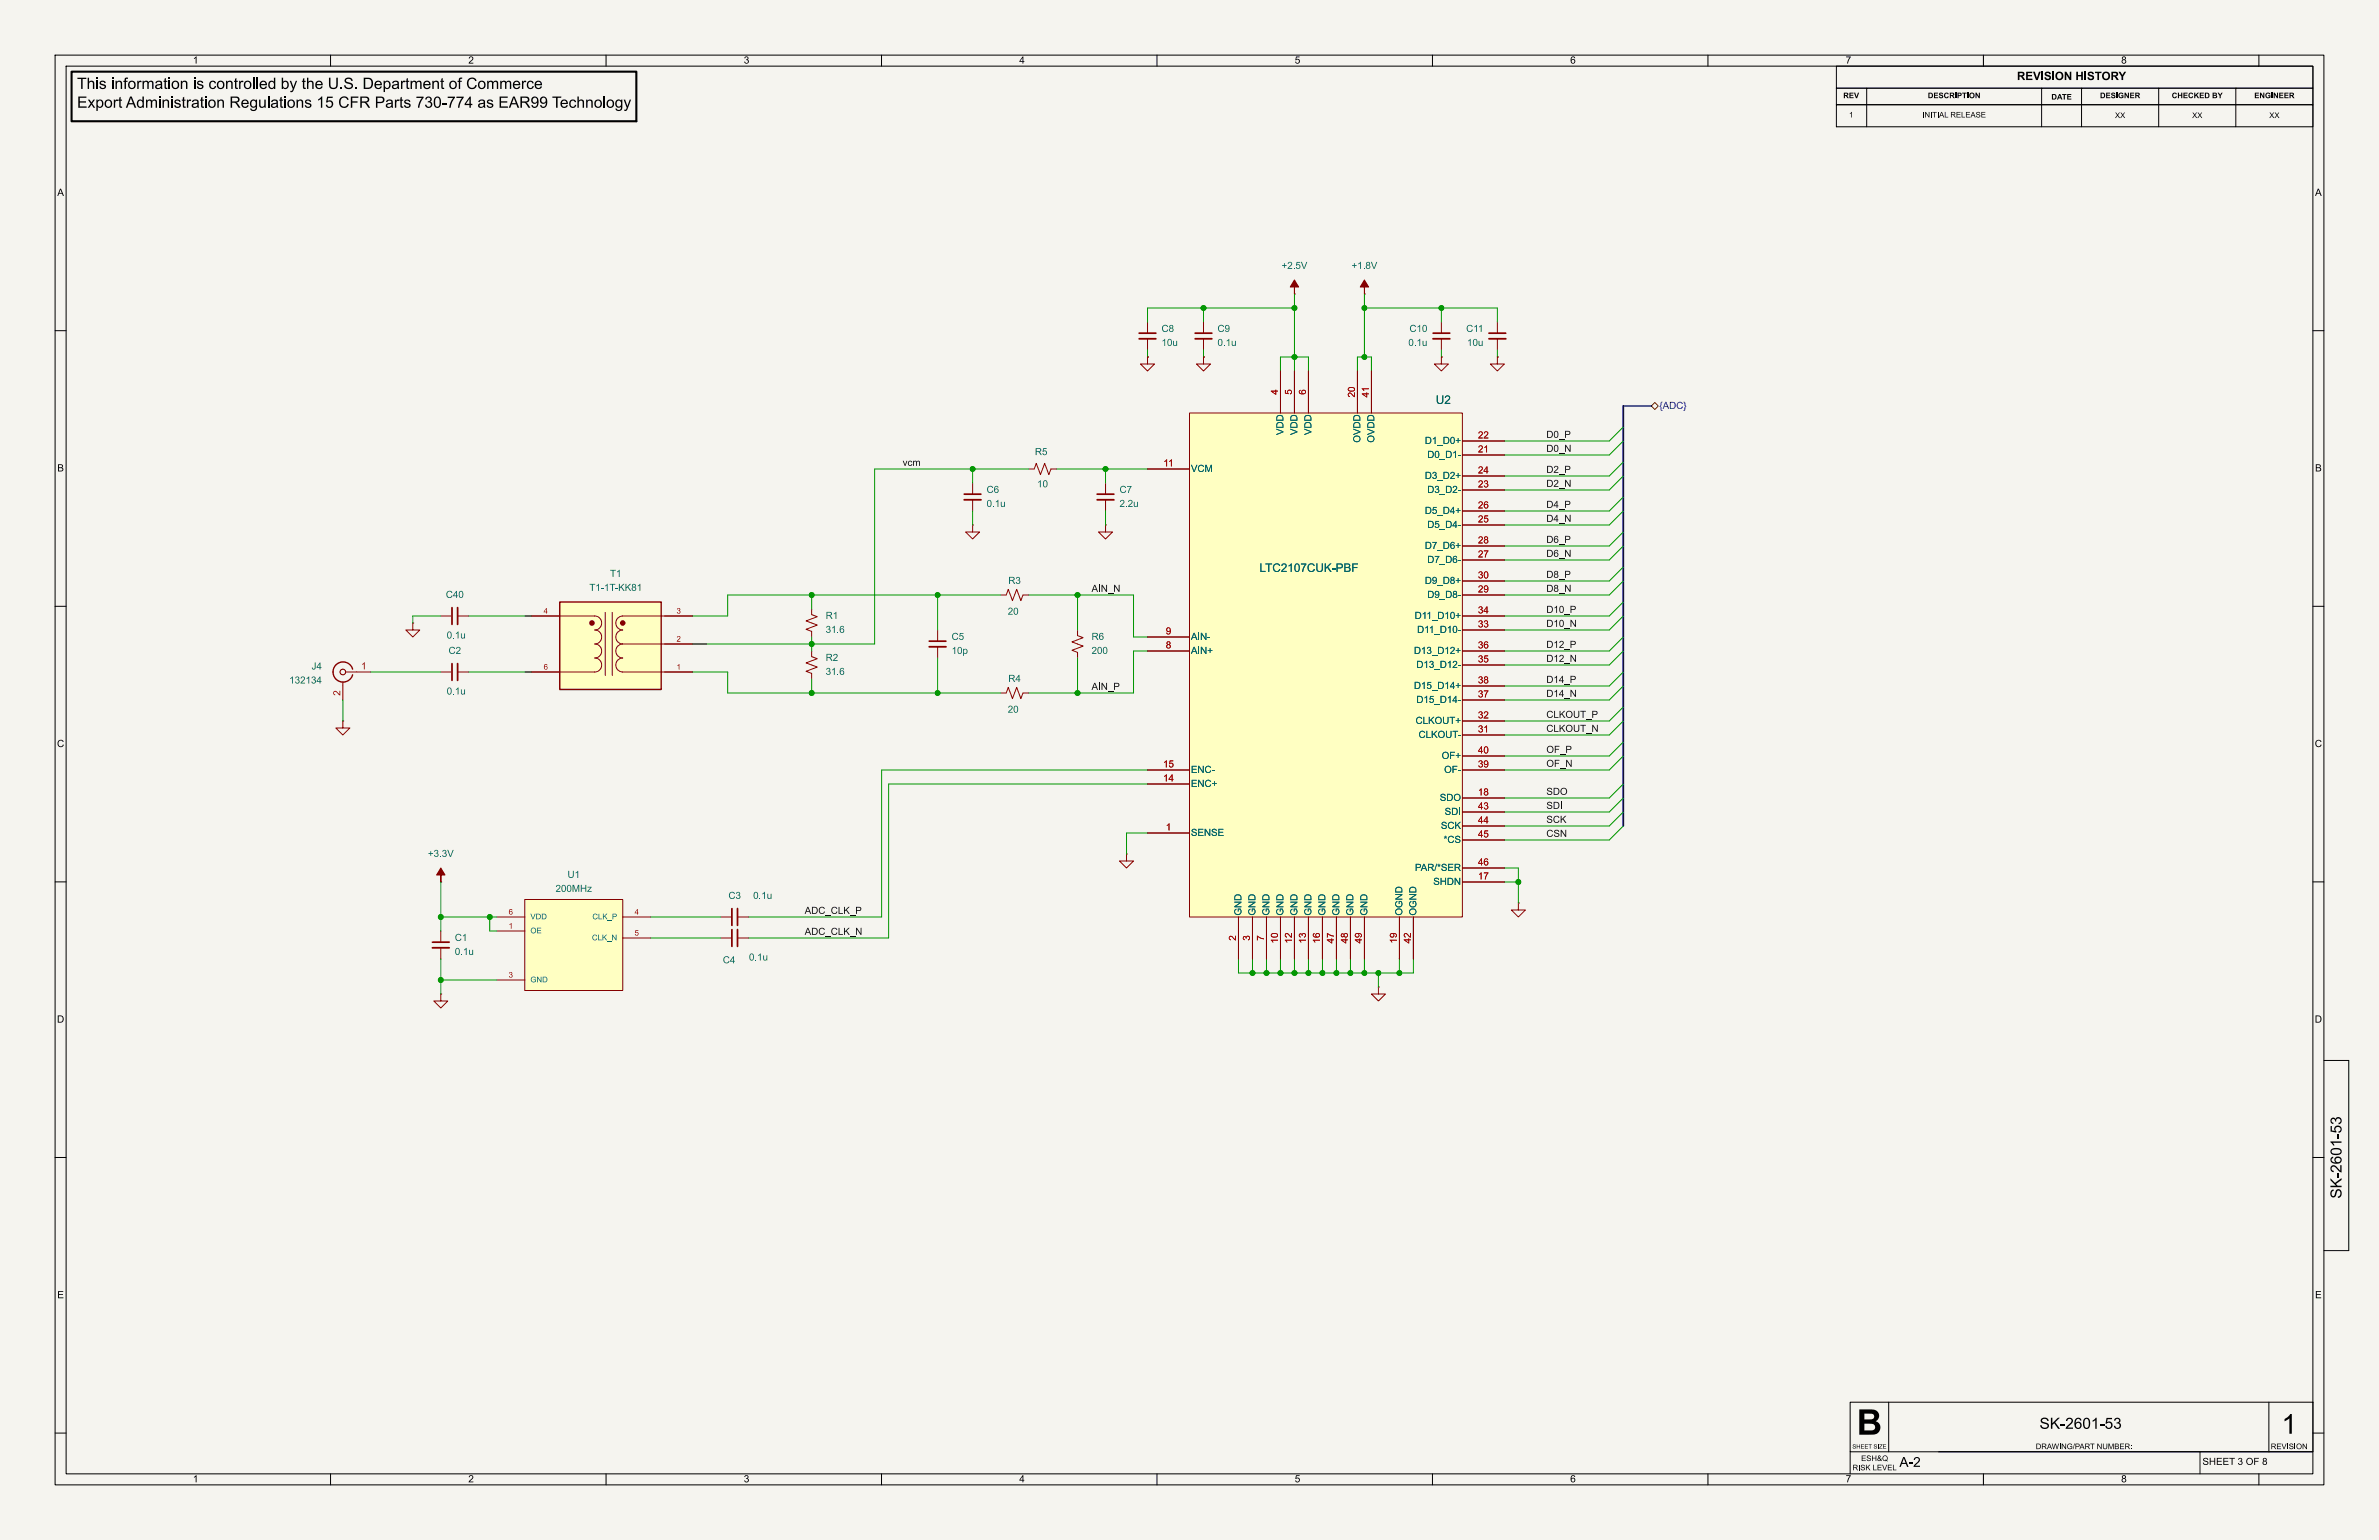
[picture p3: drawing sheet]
<svg xmlns="http://www.w3.org/2000/svg" width="432mm" height="279mm" viewBox="0 0 432 279" stroke-linecap="round" stroke-linejoin="round" font-family="sans-serif">
<defs><g id="words">
<text font-size="6.4" x="337" y="262">B</text>
<text font-size="5" x="414.1" y="261.4">1</text>
<g font-size="2.8">
<text x="14" y="18.6">This information is controlled by the</text>
<text x="370.2" y="260">SK-2601-53</text>
</g>
<text font-size="2.5" x="344.7" y="266.8">A-2</text>
<text font-size="2.1" x="366.1" y="15.1">REVISION HISTORY</text>
<g font-size="2.1" fill="#006464">
<text x="260.6" y="73.8">U2</text>
<text x="228.6" y="104.3">LTC2107CUK-PBF</text>
</g>
<g font-size="1.8">
<text x="35" y="12">1</text>
<text x="85" y="12">2</text>
<text x="135" y="12">3</text>
<text x="185" y="12">4</text>
<text x="235" y="12">5</text>
<text x="285" y="12">6</text>
<text x="335" y="12">7</text>
<text x="385" y="12">8</text>
<text x="10.4" y="36">A</text>
<text x="420.2" y="36">A</text>
<text x="10.4" y="86">B</text>
<text x="420.2" y="86">B</text>
<text x="10.3" y="136">C</text>
<text x="420.1" y="136">C</text>
<text x="10.3" y="186">D</text>
<text x="420.1" y="186">D</text>
<text x="10.4" y="236">E</text>
<text x="420.2" y="236">E</text>
<text x="35" y="269.4">1</text>
<text x="85" y="269.4">2</text>
<text x="135" y="269.4">3</text>
<text x="185" y="269.4">4</text>
<text x="235" y="269.4">5</text>
<text x="285" y="269.4">6</text>
<text x="335" y="269.4">7</text>
<text x="385" y="269.4">8</text>
<text x="399.7" y="266.2">SHEET 3 OF 8</text>
</g>
<g font-size="1.8" fill="#006464">
<text x="232.6" y="49.3">+2.5V</text>
<text x="245.3" y="49.3">+1.8V</text>
<text x="210.8" y="60.7">C8</text>
<text x="210.8" y="63.2">10u</text>
<text x="221" y="60.7">C9</text>
<text x="221" y="63.2">0.1u</text>
<text x="255.6" y="63.2">0.1u</text>
<text x="255.8" y="60.7">C10</text>
<text x="266.1" y="60.7">C11</text>
<text x="266.3" y="63.2">10u</text>
<text x="187.8" y="83">R5</text>
<text x="233.4" y="78.9" transform="rotate(-90 233.4 78.9)">VDD</text>
<text x="235.9" y="78.9" transform="rotate(-90 235.9 78.9)">VDD</text>
<text x="238.5" y="78.9" transform="rotate(-90 238.5 78.9)">VDD</text>
<text x="247.4" y="80.3" transform="rotate(-90 247.4 80.3)">OVDD</text>
<text x="249.9" y="80.3" transform="rotate(-90 249.9 80.3)">OVDD</text>
<text x="258.6" y="81">D1_D0+</text>
<text x="259.1" y="83.5">D0_D1-</text>
<text x="179.1" y="89.9">C6</text>
<text x="188.2" y="88.9">10</text>
<text x="203.2" y="89.9">C7</text>
<text x="216.2" y="86.1">VCM</text>
<text x="258.6" y="87.4">D3_D2+</text>
<text x="259.1" y="89.9">D3_D2-</text>
<text x="179.1" y="92.4">0.1u</text>
<text x="203.2" y="92.4">2.2u</text>
<text x="258.6" y="93.7">D5_D4+</text>
<text x="258.6" y="100.1">D7_D6+</text>
<text x="259.1" y="96.2">D5_D4-</text>
<text x="107" y="107.7">T1-1T-KK81</text>
<text x="110.7" y="105.1">T1</text>
<text x="183" y="106.4">R3</text>
<text x="258.6" y="106.4">D9_D8+</text>
<text x="259.1" y="102.6">D7_D6-</text>
<text x="80.9" y="108.9">C40</text>
<text x="149.9" y="112.8">R1</text>
<text x="182.9" y="112">20</text>
<text x="256.8" y="112.8">D11_D10+</text>
<text x="259.1" y="108.9">D9_D8-</text>
<text x="81.1" y="116.3">0.1u</text>
<text x="81.4" y="119.1">C2</text>
<text x="149.9" y="115.3">31.6</text>
<text x="172.7" y="116.6">C5</text>
<text x="172.7" y="119.1">10p</text>
<text x="198.1" y="116.6">R6</text>
<text x="198.1" y="119.1">200</text>
<text x="216.2" y="116.6">AIN-</text>
<text x="216.2" y="119.1">AIN+</text>
<text x="256.6" y="119.1">D13_D12+</text>
<text x="257.2" y="115.3">D11_D10-</text>
<text x="52.5" y="124.5">132134</text>
<text x="56.5" y="121.9">J4</text>
<text x="149.9" y="120.4">R2</text>
<text x="149.9" y="122.9">31.6</text>
<text x="183" y="124.2">R4</text>
<text x="256.6" y="125.5">D15_D14+</text>
<text x="257.1" y="121.6">D13_D12-</text>
<text x="81.1" y="126.5">0.1u</text>
<text x="182.9" y="129.8">20</text>
<text x="256.9" y="131.8">CLKOUT+</text>
<text x="257.1" y="128">D15_D14-</text>
<text x="257.5" y="134.3">CLKOUT-</text>
<text x="216.2" y="140.7">ENC-</text>
<text x="216.2" y="143.2">ENC+</text>
<text x="261.7" y="138.2">OF+</text>
<text x="262.1" y="140.7">OF-</text>
<text x="261.3" y="145.8">SDO</text>
<text x="262.2" y="148.3">SDI</text>
<text x="77.7" y="155.9">+3.3V</text>
<text x="216.2" y="152.1">SENSE</text>
<text x="261.5" y="150.9">SCK</text>
<text x="262" y="153.4">*CS</text>
<text x="103" y="159.7">U1</text>
<text x="256.8" y="158.5">PAR/*SER</text>
<text x="260.1" y="161">SHDN</text>
<text x="100.8" y="162.3">200MHz</text>
<text x="132.2" y="163.6">C3</text>
<text x="136.7" y="163.6">0.1u</text>
<text x="225.8" y="166.1" transform="rotate(-90 225.8 166.1)">GND</text>
<text x="228.3" y="166.1" transform="rotate(-90 228.3 166.1)">GND</text>
<text x="230.9" y="166.1" transform="rotate(-90 230.9 166.1)">GND</text>
<text x="233.4" y="166.1" transform="rotate(-90 233.4 166.1)">GND</text>
<text x="235.9" y="166.1" transform="rotate(-90 235.9 166.1)">GND</text>
<text x="238.5" y="166.1" transform="rotate(-90 238.5 166.1)">GND</text>
<text x="241" y="166.1" transform="rotate(-90 241 166.1)">GND</text>
<text x="243.6" y="166.1" transform="rotate(-90 243.6 166.1)">GND</text>
<text x="246.1" y="166.1" transform="rotate(-90 246.1 166.1)">GND</text>
<text x="248.6" y="166.1" transform="rotate(-90 248.6 166.1)">GND</text>
<text x="255" y="166.1" transform="rotate(-90 255 166.1)">OGND</text>
<text x="257.5" y="166.1" transform="rotate(-90 257.5 166.1)">OGND</text>
<text x="82.5" y="171.2">C1</text>
<text x="82.5" y="173.7">0.1u</text>
<text x="131.2" y="175.2">C4</text>
<text x="135.9" y="174.7">0.1u</text>
</g>
<g font-size="1.8" fill="#a90000">
<text x="232.2" y="71.6" transform="rotate(-90 232.2 71.6)">4</text>
<text x="234.7" y="71.6" transform="rotate(-90 234.7 71.6)">5</text>
<text x="237.2" y="71.6" transform="rotate(-90 237.2 71.6)">6</text>
<text x="246.1" y="72.1" transform="rotate(-90 246.1 72.1)">20</text>
<text x="248.7" y="72.1" transform="rotate(-90 248.7 72.1)">41</text>
<text x="268.3" y="79.8">22</text>
<text x="268.3" y="82.3">21</text>
<text x="211.2" y="84.8">11</text>
<text x="268.3" y="86.1">24</text>
<text x="268.3" y="88.6">23</text>
<text x="268.3" y="92.5">26</text>
<text x="268.3" y="95">25</text>
<text x="268.3" y="98.8">28</text>
<text x="268.3" y="101.3">27</text>
<text x="268.3" y="105.2">30</text>
<text x="268.3" y="107.7">29</text>
<text x="268.3" y="111.5">34</text>
<text x="211.6" y="115.3">9</text>
<text x="211.6" y="117.9">8</text>
<text x="268.3" y="114">33</text>
<text x="268.3" y="117.9">36</text>
<text x="65.5" y="121.7">1</text>
<text x="268.3" y="120.4">35</text>
<text x="268.3" y="124.2">38</text>
<text x="62" y="126.2" transform="rotate(-90 62 126.2)">2</text>
<text x="268.3" y="130.6">32</text>
<text x="268.3" y="126.7">37</text>
<text x="268.3" y="133.1">31</text>
<text x="268.3" y="136.9">40</text>
<text x="211.1" y="139.4">15</text>
<text x="211.1" y="142">14</text>
<text x="268.3" y="139.4">39</text>
<text x="268.3" y="144.5">18</text>
<text x="268.3" y="147.1">43</text>
<text x="268.3" y="149.6">44</text>
<text x="211.6" y="150.9">1</text>
<text x="268.3" y="152.1">45</text>
<text x="268.3" y="157.2">46</text>
<text x="268.3" y="159.8">17</text>
<text x="224.5" y="170.7" transform="rotate(-90 224.5 170.7)">2</text>
<text x="227.1" y="170.7" transform="rotate(-90 227.1 170.7)">3</text>
<text x="229.6" y="170.7" transform="rotate(-90 229.6 170.7)">7</text>
<text x="232.2" y="171.2" transform="rotate(-90 232.2 171.2)">10</text>
<text x="234.7" y="171.2" transform="rotate(-90 234.7 171.2)">12</text>
<text x="237.2" y="171.2" transform="rotate(-90 237.2 171.2)">13</text>
<text x="239.8" y="171.2" transform="rotate(-90 239.8 171.2)">16</text>
<text x="242.3" y="171.2" transform="rotate(-90 242.3 171.2)">47</text>
<text x="244.9" y="171.2" transform="rotate(-90 244.9 171.2)">48</text>
<text x="247.4" y="171.2" transform="rotate(-90 247.4 171.2)">49</text>
<text x="253.7" y="171.2" transform="rotate(-90 253.7 171.2)">19</text>
<text x="256.3" y="171.2" transform="rotate(-90 256.3 171.2)">42</text>
</g>
<text font-size="1.8" fill="#000084" x="301.2" y="74.7">{ADC}</text>
<g font-size="1.8" fill="#0f0f0f">
<text x="280.7" y="82.2">D0_N</text>
<text x="280.7" y="79.7">D0_P</text>
<text x="163.8" y="84.7">vcm</text>
<text x="280.7" y="86">D2_P</text>
<text x="280.7" y="88.6">D2_N</text>
<text x="280.7" y="92.4">D4_P</text>
<text x="280.7" y="94.9">D4_N</text>
<text x="280.7" y="98.7">D6_P</text>
<text x="280.7" y="101.3">D6_N</text>
<text x="198.1" y="107.6">AIN_N</text>
<text x="280.7" y="105.1">D8_P</text>
<text x="280.7" y="107.6">D8_N</text>
<text x="280.7" y="114">D10_N</text>
<text x="280.7" y="111.4">D10_P</text>
<text x="280.7" y="117.8">D12_P</text>
<text x="198.1" y="125.4">AIN_P</text>
<text x="280.7" y="120.3">D12_N</text>
<text x="280.7" y="124.1">D14_P</text>
<text x="280.7" y="130.5">CLKOUT_P</text>
<text x="280.7" y="126.7">D14_N</text>
<text x="280.7" y="136.8">OF_P</text>
<text x="280.7" y="133">CLKOUT_N</text>
<text x="280.7" y="139.4">OF_N</text>
<text x="280.7" y="144.4">SDO</text>
<text x="280.7" y="149.5">SCK</text>
<text x="280.7" y="147">SDI</text>
<text x="280.7" y="152.1">CSN</text>
<text x="146" y="166">ADC_CLK_P</text>
<text x="146" y="169.8">ADC_CLK_N</text>
</g>
<g font-size="1.4">
<text x="334.6" y="18.2">REV</text>
<text x="335.6" y="21.7">1</text>
<text x="348.9" y="21.7">INITIAL RELEASE</text>
<text x="349.9" y="18.2">DESCRIPTION</text>
<text x="372.3" y="18.4">DATE</text>
<text x="381.2" y="18.2">DESIGNER</text>
<text x="383.9" y="21.8">XX</text>
<text x="394.2" y="18.2">CHECKED BY</text>
<text x="397.9" y="21.8">XX</text>
<text x="409.2" y="18.2">ENGINEER</text>
<text x="411.9" y="21.8">XX</text>
<text x="369.5" y="263.3">DRAWING/PARTNUMBER:</text>
<text x="342.9" y="266.3">LEVEL</text>
</g>
<g font-size="1.4" fill="#a90000">
<text x="98.7" y="111.5">4</text>
<text x="122.8" y="111.5">3</text>
<text x="122.8" y="116.6">2</text>
<text x="98.7" y="121.7">6</text>
<text x="122.8" y="121.7">1</text>
<text x="92.3" y="166.1">6</text>
<text x="115.2" y="166.1">4</text>
<text x="92.3" y="168.7">1</text>
<text x="115.2" y="169.9">5</text>
<text x="92.3" y="177.5">3</text>
</g>
<g font-size="1.4" fill="#006464">
<text x="96.3" y="167.2">VDD</text>
<text x="107.5" y="167.2">CLK_P</text>
<text x="96.3" y="169.7">OE</text>
<text x="107.4" y="171">CLK_N</text>
<text x="96.3" y="178.6">GND</text>
</g>
<text font-size="1.1" x="336.2" y="263.1">SHEET SIZE</text>
</g></defs>
<path d="M0 0h431.8v279.4h-431.8z" fill="#f5f4ef" stroke="#f5f4ef" stroke-width=".18"/>
<g fill="none" stroke="#000" stroke-width=".18">
<path d="M10 10h411.8v259.4h-411.8zM12 12h407.8v255.4h-407.8zM60 10v2M110 10v2M160 10v2M210 10v2M260 10v2M310 10v2M333.3 12h86.5v4h-86.5zM333.3 16h86.5v3h-86.5zM333.3 19h86.5v4h-86.5zM338.8 16v7"/>
<path d="M360 10v2M370.6 16v7M377.8 16v7M391.8 16v7M405.8 16v7M410 10v2M10 60h2M419.8 60h2M10 110h2M419.8 110h2M10 160h2M419.8 160h2"/>
<path d="M421.8 192.4h4.5v34.5h-4.5M10 210h2M419.8 210h2M10 260h2M335.8 254.4h84v9h-84zM342.8 254.4v9M411.8 254.4v9M419.8 260h2M60 267.4v2M110 267.4v2M160 267.4v2M210 267.4v2"/>
<path d="M260 267.4v2M310 267.4v2M335.8 263.4v4M351.8 263.4h68M360 267.4v2M399.3 263.4v4M410 267.4v2"/>
</g>
<g fill="#000">
<path d="M14.1 14.1h1.6v.2h-.7v1.8h-.3v-1.8h-.6zM15.9 14.1h.3v.7a.53 .53 0 0 1 .6-.2 .53 .53 0 0 1 .3 .6v.9h-.2v-.9a.36 .36 0 0 0-.5-.4 .36 .36 0 0 0-.2 .5v.8h-.3zM17.5 14.1h.2v.3h-.2zM17.5 14.7h.2v1.4h-.2zM18.2 14.8l.2-.1a.58 .58 0 0 1 .8 .3l-.3 .1a.29 .29 0 0 0-.3-.3 .29 .29 0 0 0-.2 .3 .82 .82 0 0 1 .8 .6 .63 .63 0 0 1-.6 .5 .63 .63 0 0 1-.6-.5h.3a.33 .33 0 0 0 .3 .3 .33 .33 0 0 0 .3-.4 .72 .72 0 0 1-.8-.6zM20.3 14.1h.3v.3h-.3zM20.3 14.7h.3v1.4h-.3zM21 14.7h.2v.2a.53 .53 0 0 1 .6-.2 .53 .53 0 0 1 .4 .5v.9h-.3v-.9a.36 .36 0 0 0-.4-.4 .36 .36 0 0 0-.3 .5v.8h-.2zM22.7 14.2l.5-.1v.2a.26 .26 0 0 0-.3 0 .26 .26 0 0 0 0 .4h.2v.2h-.2v1.2h-.3v-1.2h-.2v-.2h.2zM23.5 14.8a.73 .73 0 0 1 1 .1 .73 .73 0 0 1-.2 1.1 .73 .73 0 0 1-1-.3l-.1-.3h.3a.47 .47 0 0 0 .5 .6 .47 .47 0 0 0 .4-.7 .44 .44 0 0 0-.6-.5 .44 .44 0 0 0-.3 .6h-.3zM24.9 14.7h.2v.2l.3-.3 .2 .1v.2a.33 .33 0 0 0-.4 .1 .33 .33 0 0 0 0 .4v.7h-.3zM25.9 14.7h.2v.2a.5 .5 0 0 1 .9 0 .48 .48 0 0 1 .5-.3 .48 .48 0 0 1 .4 .5v1h-.3v-.9a.32 .32 0 0 0-.3-.4 .32 .32 0 0 0-.3 .5v.8h-.3v-.9a.34 .34 0 0 0-.4-.4 .34 .34 0 0 0-.2 .6v.7h-.2z"/>
<path d="M28.4 14.8a.66 .66 0 0 1 .8-.1 .66 .66 0 0 1 .2 .8l.1 .6h-.3v-.1a.57 .57 0 0 1-.6 .2 .57 .57 0 0 1-.5-.5h.3a.42 .42 0 0 0 .6 .2 .42 .42 0 0 0 .2-.5l-1.1 .3a.66 .66 0 0 1 .9-.5 .22 .22 0 0 0 .1-.3 .22 .22 0 0 0-.3-.1l-.2 .1-.2 .2h-.2zM29.9 14.3l.2-.2v.6h.3v.2h-.3v.8l.1 .2h.2v.2l-.5-.1v-1.1h-.2v-.2h.2zM30.6 14.1h.3v.3h-.3zM30.6 14.7h.3v1.4h-.3zM31.4 14.8a.73 .73 0 0 1 1 .1 .73 .73 0 0 1-.2 1.1 .73 .73 0 0 1-1-.3l-.1-.3h.3a.47 .47 0 0 0 .5 .6 .47 .47 0 0 0 .4-.7 .44 .44 0 0 0-.6-.5 .44 .44 0 0 0-.3 .6h-.3zM32.8 14.7h.2v.2a.53 .53 0 0 1 .7-.2 .53 .53 0 0 1 .3 .5v.9h-.2v-.9a.36 .36 0 0 0-.4-.4 .36 .36 0 0 0-.3 .5v.8h-.3zM35.2 14.1h.2v.3h-.2zM35.2 14.7h.2v1.4h-.2zM35.9 14.8l.2-.1a.58 .58 0 0 1 .8 .3l-.3 .1a.29 .29 0 0 0-.3-.3 .29 .29 0 0 0-.2 .3 .82 .82 0 0 1 .8 .6 .63 .63 0 0 1-.6 .5 .63 .63 0 0 1-.6-.5h.3a.33 .33 0 0 0 .3 .3 .33 .33 0 0 0 .3-.4 .72 .72 0 0 1-.8-.6zM38.2 14.8a.62 .62 0 0 1 1 .3h-.2a.4 .4 0 0 0-.5-.2 .4 .4 0 0 0-.3 .5 .41 .41 0 0 0 .3 .5 .41 .41 0 0 0 .5-.3h.2a.69 .69 0 0 1-.9 .5 .69 .69 0 0 1-.3-1zM39.6 14.8a.73 .73 0 0 1 1 .1 .73 .73 0 0 1-.2 1.1 .73 .73 0 0 1-1-.3v-.3h.2a.47 .47 0 0 0 .5 .6 .47 .47 0 0 0 .4-.7 .44 .44 0 0 0-.5-.5 .44 .44 0 0 0-.4 .6h-.2zM41 14.7h.3v.2a.53 .53 0 0 1 .6-.2 .53 .53 0 0 1 .3 .5v.9h-.2v-.9a.36 .36 0 0 0-.4-.4 .36 .36 0 0 0-.3 .5v.8h-.3z"/>
<path d="M42.7 14.3l.2-.2v.6h.3v.2h-.3v.8l.1 .2h.2v.2l-.5-.1v-1.1h-.2v-.2h.2zM43.4 14.7h.2v.2l.3-.3 .2 .1v.2a.33 .33 0 0 0-.4 .1 .33 .33 0 0 0-.1 .4v.7h-.2zM44.5 14.8a.73 .73 0 0 1 1 .1 .73 .73 0 0 1-.2 1.1 .73 .73 0 0 1-1-.3v-.3h.2a.47 .47 0 0 0 .5 .6 .47 .47 0 0 0 .4-.7 .44 .44 0 0 0-.5-.5 .44 .44 0 0 0-.4 .6h-.2zM47.3 14.8a.69 .69 0 0 1 .8-.1 .69 .69 0 0 1 .4 .8h-1.1a.43 .43 0 0 0 .3 .4 .43 .43 0 0 0 .5-.2h.3a.7 .7 0 0 1-.9 .4 .7 .7 0 0 1-.5-.8h1.1a.41 .41 0 0 0-.4-.5 .41 .41 0 0 0-.4 .5h-.3zM48.9 14.8a.55 .55 0 0 1 .8 0v-.7h.3v2h-.3v-.1a.61 .61 0 0 1-.7 .1 .61 .61 0 0 1-.3-.7h.2a.44 .44 0 0 0 .5 .6 .44 .44 0 0 0 .3-.7 .41 .41 0 0 0-.5-.5 .41 .41 0 0 0-.3 .6h-.2zM51.1 14.1h.3v.7a.67 .67 0 0 1 .9 0 .67 .67 0 0 1 .1 .9 .57 .57 0 0 1-.5 .5 .57 .57 0 0 1-.5-.3v.2h-.3v-.7h.3a.44 .44 0 0 0 .5 .5 .44 .44 0 0 0 .3-.6 .41 .41 0 0 0-.5-.5 .41 .41 0 0 0-.3 .6h-.3zM52.6 14.7h.2l.5 1.2 .4-1.2h.2l-.5 1.5a.52 .52 0 0 1-.7 .5v-.2a.33 .33 0 0 0 .4-.4zM55 14.3l.2-.2v.6h.3v.2h-.3v.8l.1 .2h.2v.2l-.5-.1v-1.1h-.2v-.2h.2zM55.7 14.1h.3v.7a.53 .53 0 0 1 .6-.2 .53 .53 0 0 1 .3 .6v.9h-.2v-.9a.36 .36 0 0 0-.5-.4 .36 .36 0 0 0-.2 .5v.8h-.3zM57.4 14.8a.69 .69 0 0 1 .8-.1 .69 .69 0 0 1 .4 .8h-1.1a.43 .43 0 0 0 .3 .4 .43 .43 0 0 0 .5-.2h.3a.7 .7 0 0 1-.9 .4 .7 .7 0 0 1-.5-.8h1.1a.41 .41 0 0 0-.4-.5 .41 .41 0 0 0-.4 .5h-.3zM59.4 17.5h1v.3h-.8l-.1 .5a.67 .67 0 0 1 .9 .3 .67 .67 0 0 1-.4 1 .67 .67 0 0 1-.9-.6h.3a.46 .46 0 0 0 .6 .3 .46 .46 0 0 0 .2-.7 .46 .46 0 0 0-.6-.1l-.2 .1h-.2zM59.7 14.1h.3v1.2a.54 .54 0 0 0 .5 .6 .54 .54 0 0 0 .5-.6v-1.2h.3v1.2a.81 .81 0 0 1-.8 .9 .81 .81 0 0 1-.8-.9z"/>
<path d="M61.8 15.9h.3v.2h-.3zM62.7 14.3l.3-.2a.75 .75 0 0 1 1 .6h-.2a.45 .45 0 0 0-.5-.4 .45 .45 0 0 0-.4 .5 1.2 1.2 0 0 1 1.2 .7 .81 .81 0 0 1-.8 .7 .81 .81 0 0 1-.8-.7h.2a.56 .56 0 0 0 .5 .4 .56 .56 0 0 0 .6-.4l-.2-.2a1.04 1.04 0 0 1-1.1-.6zM61.8 17.8a.89 .89 0 0 1 1.5 .3h-.3a.67 .67 0 0 0-.9-.3 .67 .67 0 0 0-.3 .9 .63 .63 0 0 0 .6 .7 .63 .63 0 0 0 .7-.6l.2 .1a.96 .96 0 0 1-1.3 .6 .96 .96 0 0 1-.4-1.4zM63.7 17.5h1.3v.2h-1.1v.7h1v.2h-1v1h-.2zM64.5 15.9h.3v.2h-.3zM65.4 17.5h.9a.56 .56 0 0 1 .7 .5 .56 .56 0 0 1-.5 .6l.7 1h-.3l-.6-.8-.3-.2h-.3v1h-.3v-1.2h.8a.35 .35 0 0 0 .5-.3 .35 .35 0 0 0-.4-.4h-.6v.7h-.3zM66 14.1h.7a1.02 1.02 0 0 1 1 1 1.02 1.02 0 0 1-.9 1h-.8v-.2h.7a.79 .79 0 0 0 .7-.8 .79 .79 0 0 0-.7-.8h-.4v1.6h-.3zM68.2 14.8a.69 .69 0 0 1 .8-.1 .69 .69 0 0 1 .3 .8h-1.1a.43 .43 0 0 0 .3 .4 .43 .43 0 0 0 .6-.2h.2a.7 .7 0 0 1-.9 .4 .7 .7 0 0 1-.4-.8h1.1a.41 .41 0 0 0-.5-.5 .41 .41 0 0 0-.4 .5h-.2zM68.2 17.5h.8a.62 .62 0 0 1 .8 .6 .62 .62 0 0 1-.8 .6h-.5v.9h-.3v-1.1h.8a.38 .38 0 0 0 .5-.4 .38 .38 0 0 0-.5-.4h-.5v.8h-.3zM69.6 14.7h.3v.2a.66 .66 0 0 1 .8-.1 .66 .66 0 0 1 .2 .9 .58 .58 0 0 1-.4 .4 .58 .58 0 0 1-.6-.1v.7h-.3v-1.3h.3a.45 .45 0 0 0 .5 .5 .45 .45 0 0 0 .2-.7 .41 .41 0 0 0-.5-.4 .41 .41 0 0 0-.2 .6h-.3zM70.2 18.2a.66 .66 0 0 1 .9-.1 .66 .66 0 0 1 .2 .8l.1 .7h-.3v-.2a.57 .57 0 0 1-.6 .2 .57 .57 0 0 1-.5-.4h.3a.42 .42 0 0 0 .5 .1 .42 .42 0 0 0 .2-.5l-1 .4a.66 .66 0 0 1 .9-.5 .22 .22 0 0 0 .1-.3 .22 .22 0 0 0-.3-.1h-.3l-.1 .2h-.2zM71.7 18.1h.2v.2l.2-.2h.3v.3a.33 .33 0 0 0-.4 0 .33 .33 0 0 0-.1 .4v.8h-.2z"/>
<path d="M71.3 14.8a.66 .66 0 0 1 .9-.1 .66 .66 0 0 1 .2 .8l.1 .6h-.3v-.1a.57 .57 0 0 1-.6 .2 .57 .57 0 0 1-.5-.5h.3a.42 .42 0 0 0 .5 .2 .42 .42 0 0 0 .2-.5l-1 .3a.66 .66 0 0 1 .9-.5 .22 .22 0 0 0 .1-.3 .22 .22 0 0 0-.3-.1l-.3 .1-.1 .2h-.2zM72.8 14.7h.2v.2l.2-.3 .3 .1v.2a.33 .33 0 0 0-.4 .1 .33 .33 0 0 0-.1 .4v.7h-.2zM72.7 17.7l.2-.1v.5h.3v.2h-.3v.8l.1 .2h.2v.3l-.5-.2v-1.1h-.2v-.2h.2zM73.5 18.2l.2-.1a.58 .58 0 0 1 .8 .4h-.3a.29 .29 0 0 0-.3-.3 .29 .29 0 0 0-.2 .4 .82 .82 0 0 1 .8 .5 .63 .63 0 0 1-.6 .5 .63 .63 0 0 1-.6-.5h.3a.33 .33 0 0 0 .3 .3 .33 .33 0 0 0 .3-.4 .72 .72 0 0 1-.8-.6zM73.8 14.3l.2-.2v.6h.3v.2h-.3v.8l.1 .2h.2v.2l-.5-.1v-1.1h-.2v-.2h.2zM74.5 14.7h.2v.2a.5 .5 0 0 1 .9 0 .48 .48 0 0 1 .6-.3 .48 .48 0 0 1 .3 .5v1h-.2v-.9a.32 .32 0 0 0-.4-.4 .32 .32 0 0 0-.3 .5v.8h-.2v-.9a.34 .34 0 0 0-.4-.4 .34 .34 0 0 0-.2 .6v.7h-.3zM75.6 17.5h1.3l-.6 1.3-.2 .8h-.2l.1-.6 .6-1.2h-1zM77.4 17.6a.54 .54 0 0 1 .8 0 .54 .54 0 0 1-.1 .8 .63 .63 0 0 1 0 1.1 .63 .63 0 0 1-1-.5h.3a.41 .41 0 0 0 .5 .4 .41 .41 0 0 0 .3-.6 .41 .41 0 0 0-.6-.2l.1-.2a.35 .35 0 0 0 .4-.3 .35 .35 0 0 0-.3-.4 .35 .35 0 0 0-.4 .4l-.2-.1zM77 14.8a.69 .69 0 0 1 .8-.1 .69 .69 0 0 1 .4 .8h-1.1a.43 .43 0 0 0 .3 .4 .43 .43 0 0 0 .5-.2h.3a.7 .7 0 0 1-.9 .4 .7 .7 0 0 1-.5-.8h1.1a.41 .41 0 0 0-.4-.5 .41 .41 0 0 0-.4 .5h-.3zM78.5 14.7h.2v.2a.53 .53 0 0 1 .6-.2 .53 .53 0 0 1 .4 .5v.9h-.3v-.9a.36 .36 0 0 0-.4-.4 .36 .36 0 0 0-.3 .5v.8h-.2zM79 17.6a.65 .65 0 0 1 .7 0 .65 .65 0 0 1 .3 .7 .94 .94 0 0 1-.6 1.3 .82 .82 0 0 1-.7-1.1h.3a.57 .57 0 0 0 .5 .9 1.2 1.2 0 0 0 0-1.7 .44 .44 0 0 0-.5 .6v.2h-.3l.1-.5zM80.3 18.7h.7v.2h-.7z"/>
<path d="M80.1 14.3l.2-.2v.6h.3v.2h-.3v.8l.1 .2h.2v.2l-.5-.1v-1.1h-.2v-.2h.2zM81.3 17.5h1.3l-.6 1.3-.2 .8h-.3l.1-.6 .7-1.2h-1zM81.8 14.8a.73 .73 0 0 1 1 .1 .73 .73 0 0 1-.2 1.1 .73 .73 0 0 1-1-.3l-.1-.3h.3a.47 .47 0 0 0 .5 .6 .47 .47 0 0 0 .4-.7 .44 .44 0 0 0-.6-.5 .44 .44 0 0 0-.3 .6h-.3zM82.8 17.5h1.4l-.6 1.3-.2 .8h-.3l.1-.6 .6-1.2h-1zM83.4 14.2l.5-.1v.2a.26 .26 0 0 0-.3 0 .26 .26 0 0 0-.1 .4h.3v.2h-.3v1.2h-.2v-1.2h-.2v-.2h.2zM85.3 17.5h.2v1.3h.2v.3h-.2v.5h-.3v-.5h-.9v-.3h.9v-.9l-.6 .9h-.3zM85 14.3a.89 .89 0 0 1 1.5 .4h-.3a.67 .67 0 0 0-.8-.3 .67 .67 0 0 0-.4 .9 .63 .63 0 0 0 .6 .6 .63 .63 0 0 0 .7-.5l.2 .1a.96 .96 0 0 1-1.3 .6 .96 .96 0 0 1-.4-1.4zM87 14.8a.73 .73 0 0 1 1 .1 .73 .73 0 0 1-.2 1.1 .73 .73 0 0 1-1-.3v-.3h.2a.47 .47 0 0 0 .5 .6 .47 .47 0 0 0 .4-.7 .44 .44 0 0 0-.5-.5 .44 .44 0 0 0-.4 .6h-.2zM87 18.2a.66 .66 0 0 1 .8-.1 .66 .66 0 0 1 .2 .8l.1 .7h-.2l-.1-.2a.57 .57 0 0 1-.6 .2 .57 .57 0 0 1-.4-.4h.2a.42 .42 0 0 0 .6 .1 .42 .42 0 0 0 .2-.5l-1 .4a.66 .66 0 0 1 .8-.5 .22 .22 0 0 0 .1-.3 .22 .22 0 0 0-.3-.1h-.2l-.2 .2h-.2zM88.5 18.2l.2-.1a.58 .58 0 0 1 .8 .4h-.2a.29 .29 0 0 0-.4-.3 .29 .29 0 0 0-.2 .4 .82 .82 0 0 1 .9 .5 .63 .63 0 0 1-.7 .5 .63 .63 0 0 1-.6-.5h.3a.33 .33 0 0 0 .3 .3 .33 .33 0 0 0 .3-.4 .72 .72 0 0 1-.8-.6zM88.4 14.7h.2v.2a.5 .5 0 0 1 .9 0 .48 .48 0 0 1 .6-.3 .48 .48 0 0 1 .3 .5v1h-.2v-.9a.32 .32 0 0 0-.4-.4 .32 .32 0 0 0-.2 .5v.8h-.3v-.9a.34 .34 0 0 0-.4-.4 .34 .34 0 0 0-.2 .6v.7h-.3zM90.7 17.5h1.4v.2h-1.2v.7h1.2v.2h-1.2v.7h1.3v.3h-1.5z"/>
<path d="M90.8 14.7h.2v.2a.5 .5 0 0 1 .9 0 .48 .48 0 0 1 .5-.3 .48 .48 0 0 1 .4 .5v1h-.3v-.9a.32 .32 0 0 0-.3-.4 .32 .32 0 0 0-.3 .5v.8h-.2v-.9a.34 .34 0 0 0-.5-.4 .34 .34 0 0 0-.2 .6v.7h-.2zM93.3 14.8a.69 .69 0 0 1 .8-.1 .69 .69 0 0 1 .3 .8h-1.1a.43 .43 0 0 0 .4 .4 .43 .43 0 0 0 .5-.2h.2a.7 .7 0 0 1-.9 .4 .7 .7 0 0 1-.4-.8h1.1a.41 .41 0 0 0-.4-.5 .41 .41 0 0 0-.4 .5h-.3zM93.1 17.5h.3l.8 2.1h-.3l-.2-.7h-.8l-.3 .7h-.3l.4-.9h.9l-.3-1-.4 1h-.2zM94.7 14.7h.3v.2l.2-.3 .3 .1v.2a.33 .33 0 0 0-.4 .1 .33 .33 0 0 0-.1 .4v.7h-.3zM94.5 17.5h.9a.56 .56 0 0 1 .7 .5 .56 .56 0 0 1-.6 .6l.8 1h-.4l-.5-.8-.4-.2h-.3v1h-.2v-1.2h.8a.35 .35 0 0 0 .5-.3 .35 .35 0 0 0-.4-.4h-.7v.7h-.2zM95.8 14.8a.62 .62 0 0 1 1.1 .3h-.3a.4 .4 0 0 0-.5-.2 .4 .4 0 0 0-.2 .5 .41 .41 0 0 0 .2 .5 .41 .41 0 0 0 .6-.3h.2a.69 .69 0 0 1-.9 .5 .69 .69 0 0 1-.4-1zM96.6 17.7a.72 .72 0 0 1 .9-.1 .72 .72 0 0 1 .3 .9 .78 .78 0 0 1-.3 .9 .78 .78 0 0 1-.9 .1l-.1-.4h.2a.42 .42 0 0 0 .5 .3 .42 .42 0 0 0 .3-.6v-.2a.59 .59 0 0 1-.7 .2 .59 .59 0 0 1-.4-.6h.3a.41 .41 0 0 0 .6 .3 .41 .41 0 0 0 0-.6 .41 .41 0 0 0-.6 .2v.1h-.3zM97.2 14.8a.69 .69 0 0 1 .8-.1 .69 .69 0 0 1 .4 .8h-1.1a.43 .43 0 0 0 .3 .4 .43 .43 0 0 0 .5-.2h.3a.7 .7 0 0 1-.9 .4 .7 .7 0 0 1-.5-.8h1.1a.41 .41 0 0 0-.4-.5 .41 .41 0 0 0-.4 .5h-.3zM98.2 17.7a.72 .72 0 0 1 .9-.1 .72 .72 0 0 1 .2 .9 .78 .78 0 0 1-.2 .9 .78 .78 0 0 1-.9 .1l-.2-.4h.3a.42 .42 0 0 0 .5 .3 .42 .42 0 0 0 .3-.6v-.2a.59 .59 0 0 1-.7 .2 .59 .59 0 0 1-.4-.6h.3a.41 .41 0 0 0 .5 .3 .41 .41 0 0 0 .1-.6 .41 .41 0 0 0-.6 .2v.1h-.3zM100.3 17.5h1.6v.2h-.7v1.9h-.3v-1.9h-.6zM101.9 18.2a.69 .69 0 0 1 .8-.1 .69 .69 0 0 1 .4 .8h-1.1a.43 .43 0 0 0 .3 .5 .43 .43 0 0 0 .5-.3h.3a.7 .7 0 0 1-.9 .4 .7 .7 0 0 1-.5-.8h1.1a.41 .41 0 0 0-.4-.5 .41 .41 0 0 0-.4 .5h-.3zM103.5 18.2a.62 .62 0 0 1 1.1 .3l-.3 .1a.4 .4 0 0 0-.5-.3 .4 .4 0 0 0-.2 .5 .41 .41 0 0 0 .2 .6 .41 .41 0 0 0 .5-.4h.3a.69 .69 0 0 1-.9 .5 .69 .69 0 0 1-.4-1z"/>
<path d="M104.8 17.5h.3v.7a.53 .53 0 0 1 .6-.1 .53 .53 0 0 1 .3 .5v1h-.2v-1a.36 .36 0 0 0-.5-.3 .36 .36 0 0 0-.2 .4v.9h-.3zM106.4 18.1h.2v.2a.53 .53 0 0 1 .6-.2 .53 .53 0 0 1 .4 .5v1h-.3v-.9a.36 .36 0 0 0-.4-.4 .36 .36 0 0 0-.3 .4v.9h-.2zM108.1 18.2a.73 .73 0 0 1 1 .2 .73 .73 0 0 1-.2 1 .73 .73 0 0 1-1-.2v-.4h.2a.47 .47 0 0 0 .6 .6 .47 .47 0 0 0 .3-.7 .44 .44 0 0 0-.5-.4 .44 .44 0 0 0-.4 .5h-.2zM110.3 18.2a.73 .73 0 0 1 1 .2 .73 .73 0 0 1-.1 1 .73 .73 0 0 1-1.1-.2v-.4h.2a.47 .47 0 0 0 .6 .6 .47 .47 0 0 0 .3-.7 .44 .44 0 0 0-.5-.4 .44 .44 0 0 0-.4 .5h-.2zM111.9 18.2a.58 .58 0 0 1 .8 .1v-.2h.3v1.2a.65 .65 0 0 1-.5 .8 .65 .65 0 0 1-.8-.4h.3a.39 .39 0 0 0 .4 .2 .39 .39 0 0 0 .3-.3v-.2a.62 .62 0 0 1-.7 .1 .62 .62 0 0 1-.3-.7h.2a.44 .44 0 0 0 .5 .5 .44 .44 0 0 0 .3-.6 .41 .41 0 0 0-.5-.4 .41 .41 0 0 0-.3 .5h-.2zM113.2 18.1h.3l.4 1.2 .4-1.2h.2l-.5 1.5a.52 .52 0 0 1-.7 .5v-.2a.33 .33 0 0 0 .5-.3zM423.2 208.5a1.18 1.18 0 0 1 1.8 .4 1.17 1.17 0 0 1-1.9 .4l-.1-.4h.2a.58 .58 0 0 0 .8 .4 .56 .56 0 0 0 .8-.5 1.18 1.18 0 0 0-1.6 0l-.2 .1zM423.2 216l.4-.2v.3a.44 .44 0 0 0-.4 .4 .44 .44 0 0 0 .5 .4 1.18 1.18 0 0 1 .6-1.1 .8 .8 0 0 1 .7 .7 .8 .8 0 0 1-.7 .8v-.2a.55 .55 0 0 0 .5-.5 .55 .55 0 0 0-.4-.6l-.2 .2a1.02 1.02 0 0 1-.6 1.1 .73 .73 0 0 1-.7-.5 .73 .73 0 0 1 .3-.8zM424.1 212.9h.3v.7h-.3zM424.1 205.7h.3v.8h-.3zM423 204.3h.2v.8l.6 .1a.66 .66 0 0 1 .3-.9 .66 .66 0 0 1 .9 .4 .66 .66 0 0 1-.5 .8l-.1-.2a.45 .45 0 0 0 .3-.6 .45 .45 0 0 0-.6-.2 .45 .45 0 0 0-.2 .6l.2 .2-.1 .2-1-.2zM423.1 210l.4-.1v.2a.42 .42 0 0 0-.3 .5 .42 .42 0 0 0 .6 .3h.2l-.3-.4h.2a.45 .45 0 0 0 .7 .4 .45 .45 0 0 0 .1-.8 .45 .45 0 0 0-.8 .3v.1h-.2a.67 .67 0 0 1 .7-.7 .67 .67 0 0 1 .6 .7 .67 .67 0 0 1-.7 .6 .94 .94 0 0 1-1.3-.7z"/>
<path d="M423.2 202.9l.4-.1 .3 .2a.62 .62 0 0 1 1.1 0 .62 .62 0 0 1-.5 1l-.1-.3a.4 .4 0 0 0 .4-.4 .4 .4 0 0 0-.5-.4 .4 .4 0 0 0-.3 .6h-.2a.35 .35 0 0 0-.2-.5 .35 .35 0 0 0-.4 .4 .35 .35 0 0 0 .3 .3v.2a.62 .62 0 0 1-.5-.4 .62 .62 0 0 1 .2-.6zM423.1 211.6a.79 .79 0 0 1 1.3 .4l.4 .4v-1h.2v1.3a1.95 1.95 0 0 1-1.2-.9 .39 .39 0 0 0-.6 .1 .39 .39 0 0 0 .4 .5v.3a.66 .66 0 0 1-.6-.5 .66 .66 0 0 1 .1-.6zM423 213.8l.8 .8 1.2-.9v.4l-1 .7 .3 .3h.7v.3h-2v-.3h1l-1-1zM423 207.1h2v.2h-1.6l.3 .5h-.2zM336.4 265.8h.4a.28 .28 0 0 1 .4 .2 .28 .28 0 0 1-.3 .3l.3 .5h-.1l-.5-.5h-.1v.5h-.1v-.6h.5l.1-.2-.1-.1h-.4v.3h-.1zM337.4 265.8h.1v1h-.1zM337.8 265.8h.5l.2 .2h-.2a.21 .21 0 0 0-.2-.2 .21 .21 0 0 0-.1 .3l.1 .1a.35 .35 0 0 1 .4 .5 .35 .35 0 0 1-.7 0l-.1-.3h.1a.23 .23 0 0 0 .3 .3 .23 .23 0 0 0 .2-.4l-.5-.1zM337.9 264.1h.7v.1h-.6v.3h.6v.1h-.6v.4h.7v.1h-.8zM338.7 265.8h.1v.4l.5-.4h.2l-.4 .4 .4 .6h-.2l-.3-.6-.2 .2v.4h-.1zM338.9 264.1h.5l.2 .2-.2 .1a.21 .21 0 0 0-.2-.3 .21 .21 0 0 0-.1 .4h.1a.35 .35 0 0 1 .3 .5 .35 .35 0 0 1-.6 0l-.1-.3h.1a.23 .23 0 0 0 .3 .3 .23 .23 0 0 0 .1-.3l-.4-.2zM339.8 264.1h.1v.4h.5v-.4h.2v1h-.2v-.5h-.5v.5h-.1zM340 265.8h.1v.8h.5v.2h-.6z"/>
<path d="M340.8 265.8h.7v.1h-.6v.3h.6v.1h-.6v.3h.6v.2h-.7zM340.9 264.1a.24 .24 0 0 1 .4 .1 .24 .24 0 0 1-.1 .3l.1 .2 .1-.1h.1l-.1 .2 .2 .2h-.2a.4 .4 0 0 1-.7-.2l.3 .2 .3-.1-.3-.3-.1 .2h-.2l.1-.1a.22 .22 0 0 0 .2-.2 .22 .22 0 0 0-.1-.2l.2 .1h.1l-.1-.2-.2 .1zM341.6 265.8h.2l.3 .8 .3-.8h.1l-.4 1h-.1zM341.8 264.2a.51 .51 0 0 1 .7 0 .51 .51 0 0 1 0 .8l.1 .2-.7-.2-.2-.4h.1l.2 .4h.3l-.1-.2a.26 .26 0 0 0 .3-.1 .26 .26 0 0 0 0-.3l-.4-.2-.2 .1-.1 .3h-.1zM412.3 261.9h.4a.28 .28 0 0 1 .4 .2 .28 .28 0 0 1-.3 .4l.3 .4h-.1l-.4-.4h-.2v.4h-.1v-.5l.5-.1 .1-.1-.1-.2h-.4v.4h-.1zM416.9 262a.49 .49 0 0 1 .8 .1 .49 .49 0 0 1-.2 .7 .49 .49 0 0 1-.7-.4h.1a.37 .37 0 0 0 .6 .3 .37 .37 0 0 0 .1-.5 .37 .37 0 0 0-.6-.1l-.1 .3h-.1zM417.9 261.9h.2l.5 .8v-.8h.1v1h-.1l-.5-.8v.8h-.2z"/>
</g>
<path d="M46 14.1v2M46.7 14.1v2M109.7 17.5v2.1" fill="none" stroke="#000" stroke-width=".25"/>
<path d="M13 13h102.5v9h-102.5z" fill="none" stroke="#000" stroke-width=".38"/>
<path d="M82 110.2v3.1M168.7 116.3h3M78.5 170.9h3" fill="none" stroke="#840000" stroke-width=".3"/>
<path d="M83.1 110.2v3.1M168.7 117.3h3M78.5 172h3" fill="none" stroke="#840000" stroke-width=".33"/>
<path d="M74.9 113v1.3h1.3l-1.3 1.3-1.2-1.3h1.2M74.9 113h.1M80 111.8h2M83.1 111.8h2M170.2 114.3v2M170.2 117.3v2.1M62.2 130.8v1.3h1.3l-1.3 1.3-1.2-1.3h1.2M62.2 130.8h.1M62.2 123.7v3.3M62.7 121.9h4.6M80 168.9v2M80 172v2" fill="none" stroke="#840000" stroke-width=".18"/>
<path d="M64 121.4a1.81 1.81 0 0 0-2.8-1 1.81 1.81 0 0 0 0 3 1.81 1.81 0 0 0 2.8-1" fill="none" stroke="#840000" stroke-width=".25"/>
<circle cx="62.2" cy="121.9" r=".51" fill="none" stroke="#840000" stroke-width=".2"/>
<path d="M101.6 109.2h18.4v15.9h-18.4z" fill="#ffffc2"/>
<path d="M101.6 109.2h18.4v15.9h-18.4z" fill="none" stroke="#840000" stroke-width=".25"/>
<g fill="none" stroke="#840000" stroke-width=".51">
<circle cx="107.4" cy="113" r=".25"/>
<circle cx="113" cy="113" r=".25"/>
</g>
<g fill="none" stroke="#840000" stroke-width=".18">
<path d="M208.3 58.4v2.1M208.3 61.5v2M218.4 64.8v1.2h1.3l-1.3 1.3-1.2-1.3h1.2M218.4 64.8h.1M261.6 64.8v1.2h-1.3l1.3 1.3 1.3-1.3h-1.3M261.6 64.8h.1M200.7 95.3v1.2h1.2l-1.2 1.3-1.3-1.3h1.3M200.7 95.3h.1M95.2 111.8h12.7a1.27 1.27 0 0 1 1.3 1.2 1.27 1.27 0 0 1-1.3 1.3 1.27 1.27 0 0 1 1.3 1.3 1.27 1.27 0 0 1-1.3 1.2 1.27 1.27 0 0 1 1.3 1.3 1.27 1.27 0 0 1-1.3 1.3 1.27 1.27 0 0 1 1.3 1.3 1.27 1.27 0 0 1-1.3 1.2h-12.7M109.9 111.1v11.5M111.1 111.1v11.5M113 116.8a1.27 1.27 0 0 0-1.2 1.3 1.27 1.27 0 0 0 1.2 1.3 1.27 1.27 0 0 0-1.2 1.3 1.27 1.27 0 0 0 1.2 1.2h12.7"/>
<path d="M113 116.8h15.3M125.7 111.8h-12.7a1.27 1.27 0 0 0-1.2 1.2 1.27 1.27 0 0 0 1.2 1.3 1.27 1.27 0 0 0-1.2 1.3 1.27 1.27 0 0 0 1.2 1.2M147.3 118.1v1l1 .4-2 .8 2 .7-2 .8 1 .4v1M147.3 110.5v1l1 .4-2 .7 2 .8-2 .8 1 .4v1M181.6 108h1l.4-1.1 .8 2.1 .7-2.1 .8 2.1 .4-1h1M80 160h.1M275.6 163.8v1.3h1.3l-1.3 1.3-1.3-1.3h1.3M275.6 163.8h.1M80 180.3v1.3h1.3l-1.3 1.3-1.3-1.3h1.3M80 180.3h.1"/>
</g>
<path d="M80 157.5l.8 1.3h-.8v1.2v-1.2h-.8z" fill="#840000" stroke="#840000" stroke-width=".18"/>
<path d="M206.8 60.5h3" fill="none" stroke="#840000" stroke-width=".3"/>
<path d="M206.8 61.5h3" fill="none" stroke="#840000" stroke-width=".33"/>
<path d="M215.9 74.9h49.5v91.5h-49.5z" fill="#ffffc2"/>
<g fill="none" stroke="#840000" stroke-width=".18">
<path d="M234.9 53.3h.1M261.6 58.4v2.1M271.8 58.4v2.1M208.3 64.8v1.2h1.2l-1.2 1.3-1.3-1.3h1.3M208.3 64.8h.1M215.9 74.9h49.5v91.5h-49.5zM232.4 67.3v7.6M234.9 67.3v7.6M237.5 67.3v7.6M246.4 67.3v7.6M248.9 67.3v7.6M261.6 61.5v2"/>
<path d="M271.8 64.8v1.2h-1.3l1.3 1.3 1.2-1.3h-1.2M271.8 64.8h.1M271.8 61.5v2M176.5 95.3v1.2h1.3l-1.3 1.3-1.2-1.3h1.2M176.5 95.3h.1M176.5 87.6v2.1M176.5 90.7v2M186.7 85.1h1l.4-1 .7 2 .8-2 .8 2 .4-1h1M200.7 87.6v2.1M200.7 90.7v2M208.3 85.1h7.6M265.4 80h7.6"/>
<path d="M265.4 82.6h7.6M265.4 86.4h7.6M265.4 88.9h7.6M265.4 92.7h7.6M265.4 95.3h7.6M265.4 99.1h7.6M195.6 114.3v1l1 .4-2 .8 2 .7-2 .8 1 .4v1M208.3 115.6h7.6M208.3 118.1h7.6M265.4 118.1h7.6M265.4 101.6h7.6M265.4 105.4h7.6"/>
<path d="M265.4 108h7.6M265.4 111.8h7.6M265.4 114.3h7.6M80 121.9h2M83.1 121.9h2M181.6 125.7h1l.4-1 .8 2 .7-2 .8 2 .4-1h1M208.3 139.7h7.6M265.4 139.7h7.6M265.4 130.8h7.6M265.4 133.4h7.6M265.4 120.7h7.6M265.4 124.5h7.6"/>
<path d="M265.4 127h7.6M265.4 137.2h7.6M204.5 154.9v1.3h1.2l-1.2 1.3-1.3-1.3h1.3M204.5 154.9h.1M208.3 142.2h7.6M208.3 151.1h7.6M265.4 144.8h7.6M265.4 147.3h7.6M265.4 149.9h7.6M265.4 152.4h7.6M265.4 157.5h7.6M130.8 166.4h2"/>
<path d="M130.8 170.2h2M133.9 166.4h2M133.9 170.2h2M224.8 166.4v7.6M227.3 166.4v7.6M229.9 166.4v7.6M232.4 166.4v7.6M234.9 166.4v7.6M237.5 166.4v7.6M240 166.4v7.6M242.6 166.4v7.6M245.1 166.4v7.6"/>
<path d="M247.6 166.4v7.6M254 166.4v7.6M256.5 166.4v7.6M265.4 160h7.6"/>
</g>
<path d="M260.1 60.5h3M270.3 60.5h3M175 89.7h3.1M199.1 89.7h3.1M82 120.4v3M132.8 164.8v3.1M132.8 168.7v3" fill="none" stroke="#840000" stroke-width=".3"/>
<path d="M260.1 61.5h3M270.3 61.5h3M175 90.7h3.1M199.1 90.7h3.1M83.1 120.4v3M133.9 164.8v3.1M133.9 168.7v3" fill="none" stroke="#840000" stroke-width=".33"/>
<path d="M234.9 50.8l.8 1.3h-.8v1.2v-1.2h-.7z" fill="#840000" stroke="#840000" stroke-width=".18"/>
<path d="M95.2 163.2h17.8v16.5h-17.8z" fill="#ffffc2"/>
<g fill="none" stroke="#840000" stroke-width=".18">
<path d="M218.4 58.4v2.1M247.6 53.3h.1M208.3 64.8h.1M218.4 64.8h.1M218.4 61.5v2M232.4 67.3v7.6M234.9 67.3v7.6M237.5 67.3v7.6M246.4 67.3v7.6M248.9 67.3v7.6M261.6 64.8h.1M271.8 64.8h.1"/>
<path d="M208.3 85.1h7.6M265.4 80h7.6M265.4 82.6h7.6M265.4 86.4h7.6M265.4 88.9h7.6M265.4 92.7h7.6M265.4 95.3h7.6M265.4 99.1h7.6M208.3 115.6h7.6M208.3 118.1h7.6M265.4 118.1h7.6M265.4 101.6h7.6"/>
<path d="M265.4 105.4h7.6M265.4 108h7.6M265.4 111.8h7.6M265.4 114.3h7.6M208.3 139.7h7.6M265.4 139.7h7.6M265.4 130.8h7.6M265.4 133.4h7.6M265.4 120.7h7.6M265.4 124.5h7.6M265.4 127h7.6M265.4 137.2h7.6"/>
<path d="M208.3 142.2h7.6M208.3 151.1h7.6M265.4 144.8h7.6M265.4 147.3h7.6M265.4 149.9h7.6M265.4 152.4h7.6M265.4 157.5h7.6M90.2 166.4h5M90.2 177.8h5M90.2 168.9h5M95.2 163.2h17.8v16.5h-17.8zM113 166.4h5.1"/>
<path d="M113 170.2h5.1M224.8 166.4v7.6M227.3 166.4v7.6M229.9 166.4v7.6M232.4 166.4v7.6M234.9 166.4v7.6M237.5 166.4v7.6M240 166.4v7.6M242.6 166.4v7.6M245.1 166.4v7.6M247.6 166.4v7.6M250.2 179.1v1.2h1.3l-1.3 1.3-1.3-1.3h1.3"/>
<path d="M250.2 179.1h.1M254 166.4v7.6M256.5 166.4v7.6M265.4 160h7.6"/>
</g>
<path d="M247.6 50.8l.8 1.3h-.8v1.2v-1.2h-.7z" fill="#840000" stroke="#840000" stroke-width=".18"/>
<path d="M216.9 60.5h3.1" fill="none" stroke="#840000" stroke-width=".3"/>
<path d="M216.9 61.5h3.1" fill="none" stroke="#840000" stroke-width=".33"/>
<path d="M299.7 73.7l.7-.7 .6 .7-.6 .6z" fill="none" stroke="#725600" stroke-width=".18"/>
<path d="M299.7 73.7h-5.1v76.2" fill="none" stroke="#000084" stroke-width=".3"/>
<g fill="none" stroke="#009600" stroke-width=".18">
<path d="M218.4 55.9v2.5M234.9 53.3v14M234.9 55.9h-26.6v2.5M247.6 53.3v11.5M247.6 55.9h24.2v2.5M261.6 55.9v2.5M208.3 63.5v1.3M218.4 63.5v1.3M232.4 67.3v-2.5h5.1v2.5M246.4 67.3v-2.5h2.5v2.5M261.6 63.5v1.3M271.8 63.5v1.3"/>
<path d="M294.6 77.5l-2.5 2.5h-19.1M176.5 85.1v2.5M176.5 92.7v2.6M186.7 85.1h-28v31.7h-33M191.8 85.1h16.5M200.7 85.1v2.5M200.7 92.7v2.6M294.6 86.4l-2.5 2.5h-19.1M294.6 96.5l-2.5 2.6h-19.1M294.6 99.1l-2.5 2.5h-19.1M294.6 92.7l-2.5 2.6h-19.1M294.6 90.2l-2.5 2.5h-19.1"/>
<path d="M294.6 83.8l-2.5 2.6h-19.1M294.6 80l-2.5 2.6h-19.1M80 111.8h-5.1v1.2M85.1 111.8h11.4M147.3 108v2.5M147.3 115.6v2.5M170.2 108v6.3M170.2 119.4v6.3M181.6 108h-49.5v3.8h-6.4M186.7 108h19v7.6h2.6M195.6 108v6.3M195.6 119.4v6.3"/>
<path d="M208.3 118.1h-2.6v7.6h-19M294.6 105.4l-2.5 2.6h-19.1M294.6 115.6l-2.5 2.5h-19.1M294.6 109.2l-2.5 2.6h-19.1M294.6 111.8l-2.5 2.5h-19.1M294.6 118.1l-2.5 2.6h-19.1M294.6 102.9l-2.5 2.5h-19.1M62.2 127v3.8M67.3 121.9h12.7M85.1 121.9h11.4M125.7 121.9h6.4v3.8h49.5M147.3 123.2v2.5"/>
<path d="M208.3 139.7h-48.3v26.7h-24.1M294.6 137.2l-2.5 2.5h-19.1M294.6 130.8l-2.5 2.6h-19.1M294.6 121.9l-2.5 2.6h-19.1M294.6 128.3l-2.5 2.5h-19.1M294.6 124.5l-2.5 2.5h-19.1M294.6 134.6l-2.5 2.6h-19.1M208.3 142.2h-47v28h-25.4M208.3 151.1h-3.8v3.8M273 157.5h2.6v6.3M294.6 144.8l-2.5 2.5h-19.1M294.6 149.9l-2.5 2.5h-19.1"/>
<path d="M294.6 142.2l-2.5 2.6h-19.1M294.6 147.3l-2.5 2.6h-19.1M80 160v8.9M80 174v6.3M80 166.4h10.2M80 177.8h10.2M88.9 166.4v2.5h1.3M118.1 166.4h12.7M118.1 170.2h12.7M224.8 174v2.5h31.7v-2.5M227.3 174v2.5M229.9 174v2.5"/>
<path d="M232.4 174v2.5M234.9 174v2.5M237.5 174v2.5M240 174v2.5M242.6 174v2.5M245.1 174v2.5M247.6 174v2.5M250.2 176.5v2.6M254 174v2.5M273 160h2.6"/>
</g>
<g fill="#009600" stroke="#009600" stroke-width=".18">
<circle cx="170.2" cy="108" r=".46"/>
<circle cx="170.2" cy="125.7" r=".46"/>
<circle cx="195.6" cy="108" r=".46"/>
<circle cx="195.6" cy="125.7" r=".46"/>
<circle cx="200.7" cy="85.1" r=".46"/>
<circle cx="247.6" cy="176.5" r=".46"/>
<circle cx="242.6" cy="176.5" r=".46"/>
<circle cx="240" cy="176.5" r=".46"/>
<circle cx="245.1" cy="176.5" r=".46"/>
<circle cx="275.6" cy="160" r=".46"/>
<circle cx="229.9" cy="176.5" r=".46"/>
<circle cx="227.3" cy="176.5" r=".46"/>
<circle cx="232.4" cy="176.5" r=".46"/>
<circle cx="237.5" cy="176.5" r=".46"/>
<circle cx="234.9" cy="176.5" r=".46"/>
<circle cx="254" cy="176.5" r=".46"/>
<circle cx="250.2" cy="176.5" r=".46"/>
<circle cx="147.3" cy="125.7" r=".46"/>
<circle cx="147.3" cy="116.8" r=".46"/>
<circle cx="176.5" cy="85.1" r=".46"/>
<circle cx="147.3" cy="108" r=".46"/>
<circle cx="88.9" cy="166.4" r=".46"/>
<circle cx="247.6" cy="64.8" r=".46"/>
<circle cx="218.4" cy="55.9" r=".46"/>
<circle cx="234.9" cy="55.9" r=".46"/>
<circle cx="261.6" cy="55.9" r=".46"/>
<circle cx="247.6" cy="55.9" r=".46"/>
<circle cx="234.9" cy="64.8" r=".46"/>
<circle cx="80" cy="177.8" r=".46"/>
<circle cx="80" cy="166.4" r=".46"/>
</g>
<use href="#words"/>
</svg>
